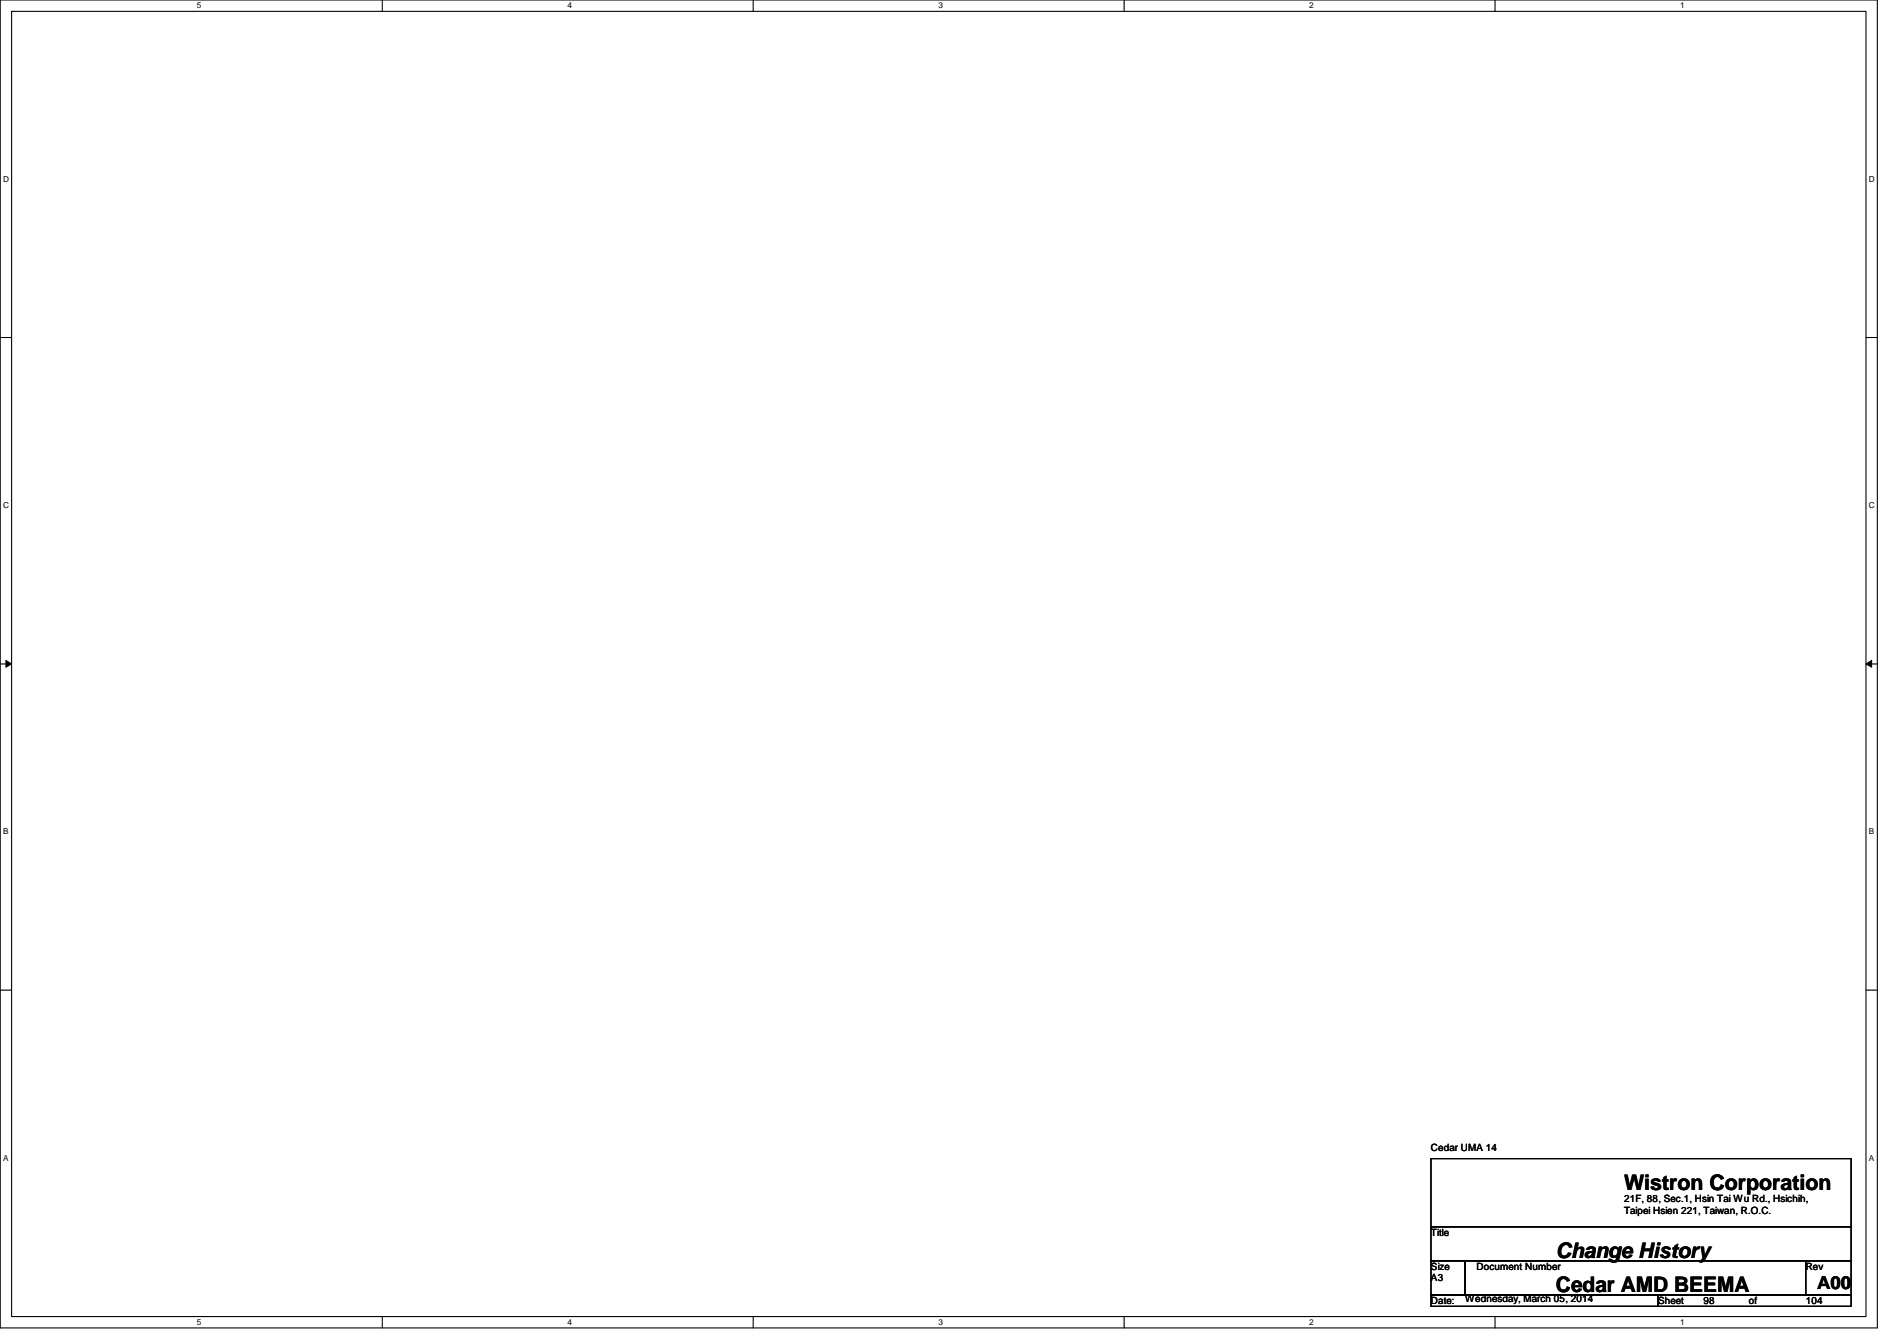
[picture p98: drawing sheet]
<svg xmlns="http://www.w3.org/2000/svg" width="297mm" height="210mm" viewBox="0 0 297 210" stroke-linecap="round" stroke-linejoin="round" font-family="sans-serif">
<defs><g id="words">
<g font-size="3.3">
<text x="254.3" y="186.3">Wistron Corporation</text>
<text x="243.6" y="196.8">Change History</text>
<text x="243.6" y="202.3">Cedar AMD BEEMA</text>
</g>
<text font-size="2.8" x="284.5" y="201.8">A00</text>
<g font-size="1.6">
<text x="224.1" y="180.1">Cedar UMA 14</text>
<text x="254.3" y="188.1">21F, 88, Sec.1, Hsin Tai Wu Rd., Hsichih,</text>
<text x="254.3" y="189.9">Taipei Hsien 221, Taiwan, R.O.C.</text>
<text x="224.1" y="193.5">Title</text>
<text x="224.1" y="198.8">Size</text>
<text x="224.1" y="200.6">A3</text>
<text x="229.4" y="203.8">Wednesday, March 05, 2014</text>
<text x="231.2" y="198.8">Document Number</text>
<text x="282.7" y="198.8">Rev</text>
<text x="224.1" y="204.1">Date:</text>
<text x="259.6" y="204.1">Sheet</text>
<text x="266.7" y="204.1">98</text>
<text x="273.9" y="204.1">of</text>
<text x="282.7" y="204.1">104</text>
</g>
<g font-size="1.3">
<text x="30.8" y="1.3">5</text>
<text x="88.9" y="1.3">4</text>
<text x="146.9" y="1.3">3</text>
<text x="205" y="1.3">2</text>
<text x="263.1" y="1.3">1</text>
<text x=".5" y="28.4">D</text>
<text x="292.6" y="28.4">D</text>
<text x=".5" y="79.5">C</text>
<text x="292.6" y="79.5">C</text>
<text x=".5" y="130.6">B</text>
<text x="292.6" y="130.6">B</text>
<text x=".5" y="181.7">A</text>
<text x="292.6" y="181.7">A</text>
<text x="30.8" y="207.4">5</text>
<text x="88.9" y="207.4">4</text>
<text x="146.9" y="207.4">3</text>
<text x="205" y="207.4">2</text>
<text x="263.1" y="207.4">1</text>
</g>
</g></defs>
<path d="M0 0h294v207.9h-294zM1.8 1.8h290.4v204.3h-290.4z" fill="none" stroke="#000" stroke-width=".17"/>
<g fill="#fff">
<path d="M30.8 .2h.7v1.4h-.7z"/>
<path d="M30.8 206.2h.7v1.4h-.7z"/>
</g>
<path d="M59.9 0v1.8M59.9 206.1v1.8" fill="none" stroke="#000" stroke-width=".17"/>
<g fill="#fff">
<path d="M88.9 .2h.6v1.4h-.6z"/>
<path d="M88.9 206.2h.6v1.4h-.6z"/>
</g>
<path d="M117.9 0v1.8M117.9 206.1v1.8" fill="none" stroke="#000" stroke-width=".17"/>
<g fill="#fff">
<path d="M146.9 .2h.7v1.4h-.7z"/>
<path d="M146.9 206.2h.7v1.4h-.7z"/>
</g>
<path d="M176 0v1.8M176 206.1v1.8" fill="none" stroke="#000" stroke-width=".17"/>
<g fill="#fff">
<path d="M205 .2h.7v1.4h-.7z"/>
<path d="M205 206.2h.7v1.4h-.7z"/>
</g>
<path d="M234.1 0v1.8M234.1 206.1v1.8" fill="none" stroke="#000" stroke-width=".17"/>
<g fill="#fff">
<path d="M263.1 .2h.7v1.4h-.7z"/>
<path d="M263.1 206.2h.7v1.4h-.7z"/>
<path d="M.5 27.3h.9v1.4h-.9z"/>
<path d="M292.6 27.3h.9v1.4h-.9z"/>
<path d="M.5 78.4h.9v1.4h-.9z"/>
<path d="M292.6 78.4h.9v1.4h-.9z"/>
</g>
<path d="M0 52.8h1.8M292.2 52.8h1.8" fill="none" stroke="#000" stroke-width=".17"/>
<g fill="#fff">
<path d="M.5 129.5h.8v1.4h-.8z"/>
<path d="M292.6 129.5h.9v1.4h-.9z"/>
</g>
<path d="M0 103.9h1.8M292.2 103.9h1.8" fill="none" stroke="#000" stroke-width=".17"/>
<path d="M.9 103.4l.9 .5-.9 .5zM292.2 103.9l.9-.5v1z" fill="#000"/>
<path d="M.9 103.4l.9 .5-.9 .5zM292.2 103.9l.9-.5v1z" fill="none" stroke="#000" stroke-width=".16"/>
<g fill="#fff">
<path d="M.5 180.5h.8v1.4h-.8z"/>
<path d="M292.6 180.5h.9v1.4h-.9z"/>
</g>
<path d="M0 155h1.8M292.2 155h1.8M224.1 181.4h65.8v10.6h-65.8zM224.1 192h65.8v5.4h-65.8zM224.1 197.4h5.3v5.3h-5.3zM229.4 197.4h53.3v5.3h-53.3zM282.7 197.4h7.2v5.3h-7.2zM224.1 202.7h35.5v1.8h-35.5zM259.6 202.7h30.3v1.8h-30.3z" fill="none" stroke="#000" stroke-width=".17"/>
<use href="#words"/>
</svg>
